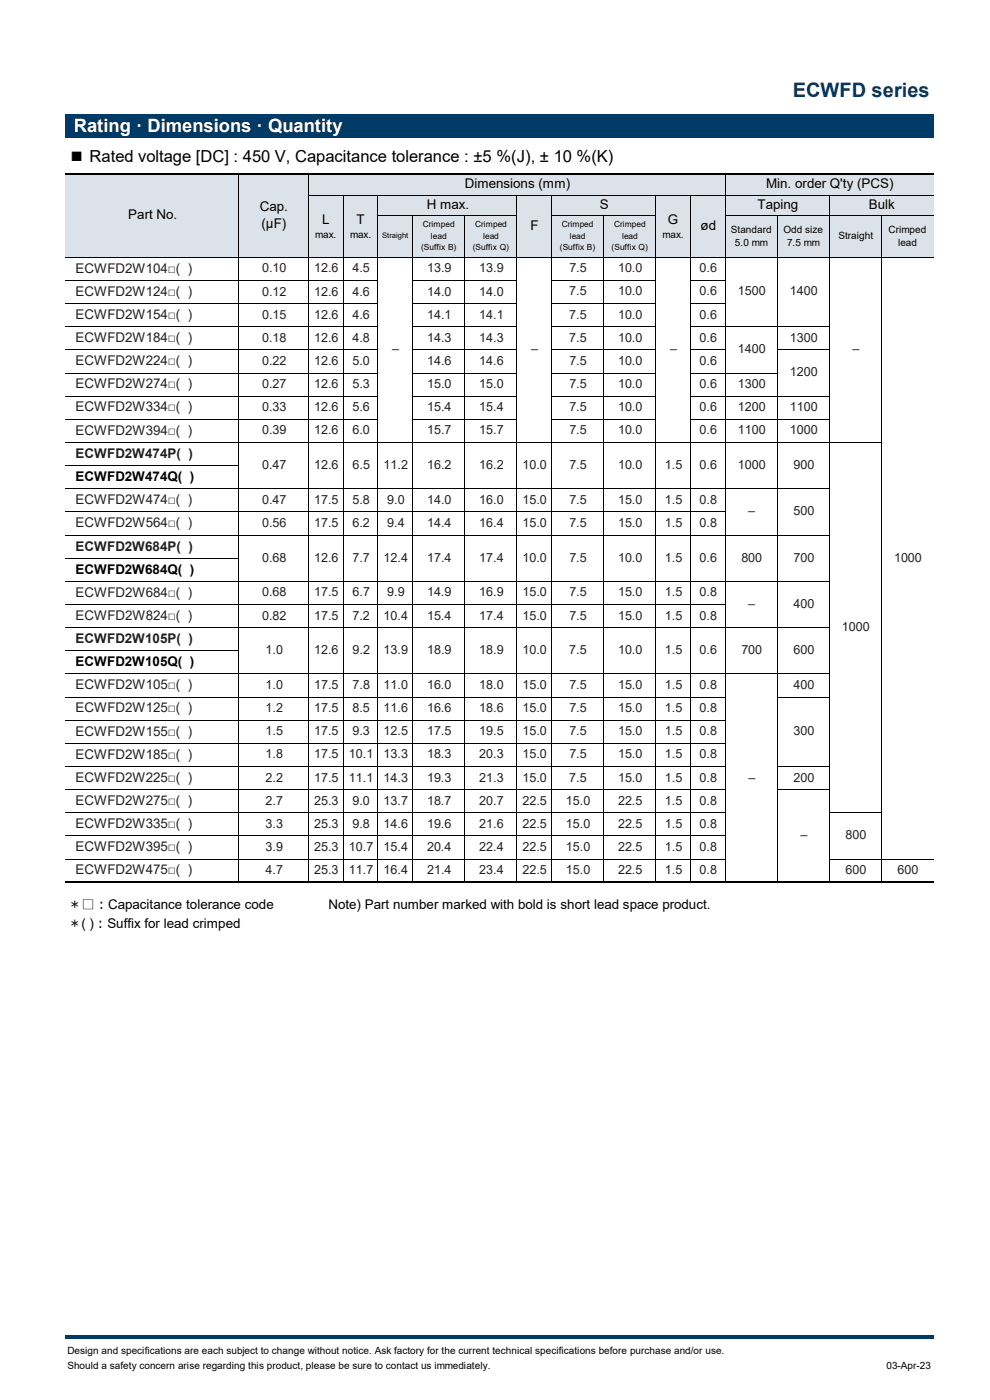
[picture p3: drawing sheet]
<svg xmlns="http://www.w3.org/2000/svg" width="210mm" height="297mm" viewBox="0 0 210 297" stroke-linecap="round" stroke-linejoin="round" font-family="sans-serif">
<defs><g id="words">
<text font-size="4.2" fill="#003b68" x="168.2" y="20.7">ECWFD series</text>
<text font-size="3.9" fill="#fff" x="15.7" y="28">Rating · Dimensions · Quantity</text>
<text font-size="3.5" x="14.5" y="34.5">■ Rated voltage [DC] : 450 V, Capacitance tolerance : ±5 %(J), ± 10 %(K)</text>
<g font-size="2.8">
<text x="98.6" y="40">Dimensions (mm)</text>
<text x="162.6" y="40">Min. order Q'ty (PCS)</text>
<text x="27.2" y="46.6">Part No.</text>
<text x="55.1" y="44.8">Cap.</text>
<text x="68.4" y="47.5">L</text>
<text x="75.6" y="47.5">T</text>
<text x="90.6" y="44.4">H max.</text>
<text x="127.2" y="44.4">S</text>
<text x="141.7" y="47.5">G</text>
<text x="160.7" y="44.4">Taping</text>
<text x="184.3" y="44.4">Bulk</text>
<text x="55.5" y="48.4">(μF)</text>
<text x="112.6" y="48.8">F</text>
<text x="148.6" y="48.8">ød</text>
<text x="16" y="102.1">ECWFD2W474Q( )</text>
<text x="16" y="121.7">ECWFD2W684Q( )</text>
<text x="16" y="141.4">ECWFD2W105Q( )</text>
<text x="14.4" y="192.9">＊□：Capacitance tolerance code</text>
<text x="14.4" y="196.8">＊( )：Suffix for lead crimped</text>
<text x="69.7" y="192.7">Note) Part number marked with bold is short lead space product.</text>
</g>
<g font-size="2.8" fill="#231f20">
<text x="16" y="57.8">ECWFD2W104□( )</text>
<text x="16" y="62.7">ECWFD2W124□( )</text>
<text x="16" y="67.6">ECWFD2W154□( )</text>
<text x="16" y="72.6">ECWFD2W184□( )</text>
<text x="16" y="77.5">ECWFD2W224□( )</text>
<text x="16" y="82.4">ECWFD2W274□( )</text>
<text x="16" y="87.3">ECWFD2W334□( )</text>
<text x="16" y="92.2">ECWFD2W394□( )</text>
<text x="16" y="97.2">ECWFD2W474P( )</text>
<text x="16" y="106.9">ECWFD2W474□( )</text>
<text x="16" y="111.8">ECWFD2W564□( )</text>
<text x="16" y="116.8">ECWFD2W684P( )</text>
<text x="16" y="131.5">ECWFD2W824□( )</text>
<text x="16" y="126.6">ECWFD2W684□( )</text>
<text x="16" y="136.4">ECWFD2W105P( )</text>
<text x="16" y="146.2">ECWFD2W105□( )</text>
<text x="16" y="151.1">ECWFD2W125□( )</text>
<text x="16" y="161">ECWFD2W185□( )</text>
<text x="16" y="156">ECWFD2W155□( )</text>
<text x="16" y="165.9">ECWFD2W225□( )</text>
<text x="16" y="170.8">ECWFD2W275□( )</text>
<text x="16" y="175.7">ECWFD2W335□( )</text>
<text x="16" y="185.5">ECWFD2W475□( )</text>
<text x="16" y="180.6">ECWFD2W395□( )</text>
</g>
<g font-size="2.7" fill="#231f20">
<text x="55.6" y="57.8">0.10</text>
<text x="66.6" y="57.8">12.6</text>
<text x="74.8" y="57.8">4.5</text>
<text x="90.6" y="57.8">13.9</text>
<text x="101.6" y="57.8">13.9</text>
<text x="120.8" y="57.8">7.5</text>
<text x="131.1" y="57.8">10.0</text>
<text x="148.4" y="57.8">0.6</text>
<text x="55.6" y="62.7">0.12</text>
<text x="66.6" y="62.7">12.6</text>
<text x="74.8" y="62.7">4.6</text>
<text x="90.6" y="62.7">14.0</text>
<text x="101.6" y="62.7">14.0</text>
<text x="120.8" y="62.7">7.5</text>
<text x="131.1" y="62.7">10.0</text>
<text x="148.4" y="62.7">0.6</text>
<text x="156.5" y="62.7">1500</text>
<text x="167.6" y="62.7">1400</text>
<text x="55.6" y="67.6">0.15</text>
<text x="66.6" y="67.6">12.6</text>
<text x="74.8" y="67.6">4.6</text>
<text x="90.6" y="67.6">14.1</text>
<text x="101.6" y="67.6">14.1</text>
<text x="120.8" y="67.6">7.5</text>
<text x="131.1" y="67.6">10.0</text>
<text x="148.4" y="67.6">0.6</text>
<text x="55.6" y="72.5">0.18</text>
<text x="55.6" y="77.4">0.22</text>
<text x="66.6" y="72.5">12.6</text>
<text x="66.6" y="77.4">12.6</text>
<text x="74.8" y="72.5">4.8</text>
<text x="74.8" y="77.4">5.0</text>
<text x="83.2" y="75">–</text>
<text x="90.6" y="72.5">14.3</text>
<text x="90.6" y="77.4">14.6</text>
<text x="101.6" y="72.5">14.3</text>
<text x="101.6" y="77.4">14.6</text>
<text x="112.7" y="75">–</text>
<text x="120.8" y="72.5">7.5</text>
<text x="120.8" y="77.4">7.5</text>
<text x="131.1" y="72.5">10.0</text>
<text x="131.1" y="77.4">10.0</text>
<text x="142.2" y="75">–</text>
<text x="148.4" y="72.5">0.6</text>
<text x="148.4" y="77.4">0.6</text>
<text x="156.5" y="75">1400</text>
<text x="167.6" y="72.5">1300</text>
<text x="180.8" y="75">–</text>
<text x="55.6" y="82.3">0.27</text>
<text x="66.6" y="82.3">12.6</text>
<text x="74.8" y="82.3">5.3</text>
<text x="90.6" y="82.3">15.0</text>
<text x="101.6" y="82.3">15.0</text>
<text x="120.8" y="82.3">7.5</text>
<text x="131.1" y="82.3">10.0</text>
<text x="148.4" y="82.3">0.6</text>
<text x="156.5" y="82.3">1300</text>
<text x="167.6" y="79.9">1200</text>
<text x="55.6" y="87.2">0.33</text>
<text x="66.6" y="87.2">12.6</text>
<text x="74.8" y="87.2">5.6</text>
<text x="90.6" y="87.2">15.4</text>
<text x="101.6" y="87.2">15.4</text>
<text x="120.8" y="87.2">7.5</text>
<text x="131.1" y="87.2">10.0</text>
<text x="148.4" y="87.2">0.6</text>
<text x="156.5" y="87.2">1200</text>
<text x="167.6" y="87.2">1100</text>
<text x="55.6" y="92.2">0.39</text>
<text x="66.6" y="92.2">12.6</text>
<text x="74.8" y="92.2">6.0</text>
<text x="90.6" y="92.2">15.7</text>
<text x="101.6" y="92.2">15.7</text>
<text x="120.8" y="92.2">7.5</text>
<text x="131.1" y="92.1">10.0</text>
<text x="148.4" y="92.1">0.6</text>
<text x="156.5" y="92.2">1100</text>
<text x="167.6" y="92.1">1000</text>
<text x="55.6" y="99.5">0.47</text>
<text x="66.6" y="99.5">12.6</text>
<text x="74.8" y="99.5">6.5</text>
<text x="81.4" y="99.5">11.2</text>
<text x="90.6" y="99.5">16.2</text>
<text x="101.6" y="99.5">16.2</text>
<text x="110.8" y="99.5">10.0</text>
<text x="120.8" y="99.5">7.5</text>
<text x="131.1" y="99.5">10.0</text>
<text x="141.1" y="99.5">1.5</text>
<text x="148.4" y="99.5">0.6</text>
<text x="156.5" y="99.5">1000</text>
<text x="168.3" y="99.5">900</text>
<text x="55.6" y="106.9">0.47</text>
<text x="66.6" y="106.9">17.5</text>
<text x="74.8" y="106.9">5.8</text>
<text x="82.1" y="106.9">9.0</text>
<text x="90.6" y="106.9">14.0</text>
<text x="101.6" y="106.9">16.0</text>
<text x="110.8" y="106.9">15.0</text>
<text x="120.8" y="106.9">7.5</text>
<text x="131.1" y="106.9">15.0</text>
<text x="141.1" y="106.9">1.5</text>
<text x="148.4" y="106.9">0.8</text>
<text x="55.6" y="111.8">0.56</text>
<text x="66.6" y="111.8">17.5</text>
<text x="74.8" y="111.8">6.2</text>
<text x="82.1" y="111.8">9.4</text>
<text x="90.6" y="111.8">14.4</text>
<text x="101.6" y="111.8">16.4</text>
<text x="110.8" y="111.8">15.0</text>
<text x="120.8" y="111.8">7.5</text>
<text x="131.1" y="111.8">15.0</text>
<text x="141.1" y="111.8">1.5</text>
<text x="148.4" y="111.8">0.8</text>
<text x="158.7" y="109.3">–</text>
<text x="168.3" y="109.3">500</text>
<text x="55.6" y="119.2">0.68</text>
<text x="66.6" y="119.2">12.6</text>
<text x="74.8" y="119.2">7.7</text>
<text x="81.4" y="119.2">12.4</text>
<text x="90.6" y="119.2">17.4</text>
<text x="101.6" y="119.2">17.4</text>
<text x="110.8" y="119.2">10.0</text>
<text x="120.8" y="119.2">7.5</text>
<text x="131.1" y="119.2">10.0</text>
<text x="141.1" y="119.2">1.5</text>
<text x="148.4" y="119.2">0.6</text>
<text x="157.3" y="119.2">800</text>
<text x="168.3" y="119.2">700</text>
<text x="189.7" y="119.2">1000</text>
<text x="55.6" y="126.5">0.68</text>
<text x="55.6" y="131.4">0.82</text>
<text x="66.6" y="126.5">17.5</text>
<text x="66.6" y="131.4">17.5</text>
<text x="74.8" y="131.4">7.2</text>
<text x="74.8" y="126.5">6.7</text>
<text x="81.4" y="131.4">10.4</text>
<text x="82.1" y="126.5">9.9</text>
<text x="90.6" y="126.5">14.9</text>
<text x="90.6" y="131.4">15.4</text>
<text x="101.6" y="126.5">16.9</text>
<text x="101.6" y="131.4">17.4</text>
<text x="110.8" y="126.5">15.0</text>
<text x="110.8" y="131.4">15.0</text>
<text x="120.8" y="126.5">7.5</text>
<text x="120.8" y="131.4">7.5</text>
<text x="131.1" y="126.5">15.0</text>
<text x="131.1" y="131.4">15.0</text>
<text x="141.1" y="126.5">1.5</text>
<text x="141.1" y="131.4">1.5</text>
<text x="148.4" y="131.4">0.8</text>
<text x="148.4" y="126.5">0.8</text>
<text x="158.7" y="129">–</text>
<text x="168.3" y="129">400</text>
<text x="178.6" y="133.9">1000</text>
<text x="56.3" y="138.8">1.0</text>
<text x="66.6" y="138.8">12.6</text>
<text x="74.8" y="138.8">9.2</text>
<text x="81.4" y="138.8">13.9</text>
<text x="90.6" y="138.8">18.9</text>
<text x="101.6" y="138.8">18.9</text>
<text x="110.8" y="138.8">10.0</text>
<text x="120.8" y="138.8">7.5</text>
<text x="131.1" y="138.8">10.0</text>
<text x="141.1" y="138.8">1.5</text>
<text x="148.4" y="138.8">0.6</text>
<text x="157.3" y="138.8">700</text>
<text x="168.3" y="138.8">600</text>
<text x="56.3" y="146.2">1.0</text>
<text x="66.6" y="146.2">17.5</text>
<text x="74.8" y="146.2">7.8</text>
<text x="81.4" y="146.2">11.0</text>
<text x="90.6" y="146.2">16.0</text>
<text x="101.6" y="146.2">18.0</text>
<text x="110.8" y="146.2">15.0</text>
<text x="120.8" y="146.2">7.5</text>
<text x="131.1" y="146.2">15.0</text>
<text x="141.1" y="146.2">1.5</text>
<text x="148.4" y="146.2">0.8</text>
<text x="168.3" y="146.2">400</text>
<text x="56.3" y="151.1">1.2</text>
<text x="56.3" y="156">1.5</text>
<text x="66.6" y="151.1">17.5</text>
<text x="66.6" y="156">17.5</text>
<text x="74.8" y="151.1">8.5</text>
<text x="74.8" y="156">9.3</text>
<text x="81.4" y="151.1">11.6</text>
<text x="81.4" y="156">12.5</text>
<text x="90.6" y="151.1">16.6</text>
<text x="90.6" y="156">17.5</text>
<text x="101.6" y="151.1">18.6</text>
<text x="101.6" y="156">19.5</text>
<text x="110.8" y="156">15.0</text>
<text x="110.8" y="151.1">15.0</text>
<text x="120.8" y="151.1">7.5</text>
<text x="120.8" y="156">7.5</text>
<text x="131.1" y="151.1">15.0</text>
<text x="131.1" y="156">15.0</text>
<text x="141.1" y="156">1.5</text>
<text x="141.1" y="151.1">1.5</text>
<text x="148.4" y="156">0.8</text>
<text x="148.4" y="151.1">0.8</text>
<text x="168.3" y="156">300</text>
<text x="56.3" y="160.9">1.8</text>
<text x="66.6" y="160.9">17.5</text>
<text x="74" y="160.9">10.1</text>
<text x="81.4" y="160.9">13.3</text>
<text x="90.6" y="160.9">18.3</text>
<text x="101.6" y="160.9">20.3</text>
<text x="110.8" y="160.9">15.0</text>
<text x="120.8" y="160.9">7.5</text>
<text x="131.1" y="160.9">15.0</text>
<text x="141.1" y="160.9">1.5</text>
<text x="148.4" y="160.9">0.8</text>
<text x="56.3" y="165.8">2.2</text>
<text x="66.6" y="165.8">17.5</text>
<text x="74" y="165.8">11.1</text>
<text x="81.4" y="165.8">14.3</text>
<text x="90.6" y="165.8">19.3</text>
<text x="101.6" y="165.8">21.3</text>
<text x="110.8" y="165.8">15.0</text>
<text x="120.8" y="165.8">7.5</text>
<text x="131.1" y="165.8">15.0</text>
<text x="141.1" y="165.8">1.5</text>
<text x="148.4" y="165.8">0.8</text>
<text x="158.7" y="165.8">–</text>
<text x="168.3" y="165.8">200</text>
<text x="56.3" y="170.7">2.7</text>
<text x="66.6" y="170.7">25.3</text>
<text x="74.8" y="170.7">9.0</text>
<text x="81.4" y="170.7">13.7</text>
<text x="90.6" y="170.7">18.7</text>
<text x="101.6" y="170.7">20.7</text>
<text x="110.8" y="170.7">22.5</text>
<text x="120.1" y="170.7">15.0</text>
<text x="131.1" y="170.7">22.5</text>
<text x="141.1" y="170.7">1.5</text>
<text x="148.4" y="170.7">0.8</text>
<text x="56.3" y="175.6">3.3</text>
<text x="66.6" y="175.6">25.3</text>
<text x="74.8" y="175.6">9.8</text>
<text x="81.4" y="175.6">14.6</text>
<text x="90.6" y="175.6">19.6</text>
<text x="101.6" y="175.6">21.6</text>
<text x="110.8" y="175.6">22.5</text>
<text x="120.1" y="175.6">15.0</text>
<text x="131.1" y="175.6">22.5</text>
<text x="141.1" y="175.6">1.5</text>
<text x="148.4" y="175.6">0.8</text>
<text x="169.8" y="178.1">–</text>
<text x="179.4" y="178.1">800</text>
<text x="56.3" y="180.5">3.9</text>
<text x="56.3" y="185.5">4.7</text>
<text x="66.6" y="185.5">25.3</text>
<text x="66.6" y="180.5">25.3</text>
<text x="74" y="180.5">10.7</text>
<text x="74" y="185.5">11.7</text>
<text x="81.4" y="180.6">15.4</text>
<text x="81.4" y="185.5">16.4</text>
<text x="90.6" y="180.6">20.4</text>
<text x="90.6" y="185.5">21.4</text>
<text x="101.6" y="180.5">22.4</text>
<text x="101.6" y="185.5">23.4</text>
<text x="110.8" y="180.5">22.5</text>
<text x="110.8" y="185.5">22.5</text>
<text x="120.1" y="180.5">15.0</text>
<text x="120.1" y="185.5">15.0</text>
<text x="131.1" y="180.6">22.5</text>
<text x="131.1" y="185.5">22.5</text>
<text x="141.1" y="180.5">1.5</text>
<text x="141.1" y="185.5">1.5</text>
<text x="148.4" y="180.6">0.8</text>
<text x="148.4" y="185.5">0.8</text>
<text x="179.4" y="185.5">600</text>
<text x="190.4" y="185.5">600</text>
</g>
<g font-size="2.1">
<text x="66.9" y="50.5">max.</text>
<text x="74.3" y="50.5">max.</text>
<text x="140.5" y="50.5">max.</text>
<text x="155.1" y="49.4">Standard</text>
<text x="155.9" y="52.2">5.0 mm</text>
<text x="166.2" y="49.4">Odd size</text>
<text x="167" y="52.2">7.5 mm</text>
<text x="177.9" y="50.8">Straight</text>
<text x="188.5" y="49.4">Crimped</text>
<text x="190.5" y="52.2">lead</text>
<text x="14.3" y="287.2">Design and specifications are each subject to change without notice. Ask factory for the current technical specifications before purchase and/or use.</text>
<text x="14.3" y="290.4">Should a safety concern arise regarding this product, please be sure to contact us immediately.</text>
<text x="188" y="290.4">03-Apr-23</text>
</g>
<g font-size="1.8">
<text x="89.3" y="53">(Suffix B)</text>
<text x="89.7" y="48.3">Crimped</text>
<text x="91.4" y="50.6">lead</text>
<text x="100.3" y="53">(Suffix Q)</text>
<text x="100.8" y="48.3">Crimped</text>
<text x="102.5" y="50.6">lead</text>
<text x="118.8" y="53">(Suffix B)</text>
<text x="119.2" y="48.3">Crimped</text>
<text x="120.9" y="50.6">lead</text>
<text x="129.7" y="53">(Suffix Q)</text>
<text x="130.3" y="48.3">Crimped</text>
<text x="132" y="50.6">lead</text>
</g>
<text font-size="1.6" x="81.1" y="50.5">Straight</text>
</g></defs>
<path d="M13.8 24.3h184.2v4.9h-184.2z" fill="#003b68"/>
<path d="M13.8 37h184.2v17.6h-184.2z" fill="#dbe2e9"/>
<g fill="none" stroke="#000" stroke-width=".21">
<path d="M50.7 37.1v149.9M65.4 37.1v149.9M153.8 37.1v149.9M13.8 59.5h66.4M13.8 54.6h184.2M65.4 41.4h132.6M72.8 41.4v145.6M80.2 41.4v145.6M80.2 45.8h29.4M87.5 45.8v141.2M87.5 59.5h22.1M98.6 45.8v141.2"/>
<path d="M109.6 41.4v145.6M117 41.4v145.6M117 45.8h22.1M117 59.5h22.1M128 45.8v141.2M139.1 41.4v145.6M146.5 41.4v145.6M146.5 59.5h7.3M153.8 45.8h44.2M164.9 45.8v141.2M175.9 41.4v145.6M187 45.8v141.2"/>
<path d="M13.8 64.4h66.4M13.8 69.3h66.4M13.8 74.2h66.4M13.8 79.1h66.4M87.5 64.4h22.1M87.5 69.3h22.1M87.5 74.2h22.1M87.5 79.1h22.1M117 64.4h22.1M117 69.3h22.1M117 74.2h22.1M117 79.1h22.1"/>
<path d="M146.5 64.4h7.3M146.5 69.3h29.4M146.5 74.2h7.3M146.5 79.1h18.4M164.9 74.2h11M13.8 84.1h66.4M13.8 89h66.4M13.8 93.9h173.2M13.8 98.8h36.9M87.5 84.1h22.1M87.5 89h22.1M117 84.1h22.1"/>
<path d="M117 89h22.1M146.5 84.1h29.4M146.5 89h29.4M13.8 103.7h162.1M13.8 108.6h140M13.8 113.5h162.1M13.8 118.4h36.9M13.8 123.3h162.1M13.8 128.2h140M13.8 133.2h162.1M13.8 138.1h36.9M13.8 147.9h140"/>
<path d="M13.8 143h162.1M13.8 152.8h140M13.8 157.7h140M164.9 147.9h11M13.8 162.6h140M13.8 167.5h140M13.8 172.4h140M13.8 177.4h140M164.9 162.6h11M164.9 167.5h11M175.9 172.4h11.1M13.8 182.3h140"/>
<path d="M175.9 182.3h22.1"/>
</g>
<path d="M13.8 37h184.2M13.8 187.2h184.2" fill="none" stroke="#000" stroke-width=".34"/>
<path d="M13.8 283.2h184.2v.7h-184.2z" fill-rule="evenodd" fill="#003b68"/>
<use href="#words"/>
</svg>
